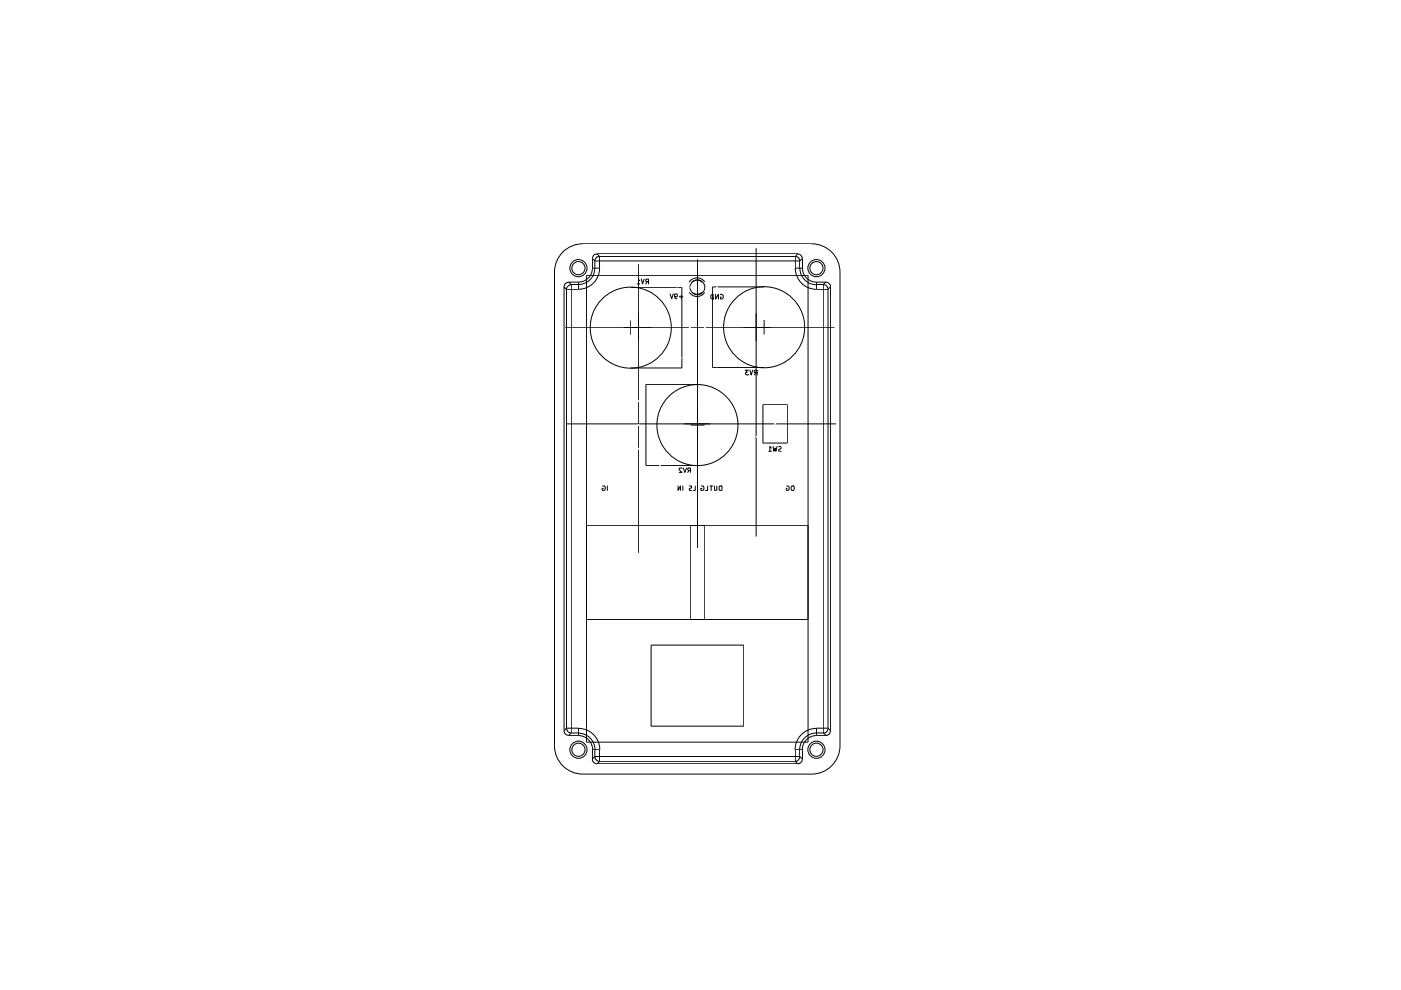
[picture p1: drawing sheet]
<svg xmlns="http://www.w3.org/2000/svg" width="297mm" height="210mm" viewBox="0 0 297 210" stroke-linecap="round" stroke-linejoin="round" font-family="sans-serif">
<g fill="none" stroke="#000" stroke-width=".21">
<path d="M119.3 53.4l1.7-1.1 1.2-.5 1.4-.1h48.5a6 6 0 0 1 6 6v100.4a6 6 0 0 1-6 6h-48.5a6 6 0 0 1-6-6v-100.4l.1-1.3 .5-1.3zM120.6 59.8l-.2 .1a.86 .86 0 0 0-.8 .9M120.6 59.8l.5 .5M120.6 59.8h2M122.6 59.8v1.5M124.3 58.4h47v99h-47zM125.6 56.9a2.96 2.96 0 0 1-3 2.9M125.6 56.9h1.5M125.6 54.8v2.1M125.6 54.8l.5 .5M126.1 55.3a4.6 4.6 0 0 1-1 4 4.3 4.3 0 0 1-4 1M126.1 55.3h43.4"/>
<path d="M126.6 53.8l-.7 .3-.3 .7M126.6 53.8l.5 .6M126.6 53.8h42.5M127.1 54.4l-.6 .1-.4 .8M127.1 56.9a4.5 4.5 0 0 1-4.5 4.4M127.1 54.4v2.5M127.1 54.4h41.5M135.3 56v61.2M135.6 59.5l-.2-.3v1M136 59.2l.2 1 .4-1M137.2 59.7l-.3 .5M137.5 59.7h-.5l-.1-.4 .6-.1v1"/>
<path d="M146.7 59.8a1.53 1.53 0 0 1 2.1 0M147.9 55v61.2M149.4 59.7a2 2 0 0 0-3.3 .1M149.4 59.6v.2M160.3 52.6v61.1M168.6 54.4h.4l.4 .3 .1 .6M168.6 56.9a4.5 4.5 0 0 0 4.5 4.4M168.6 56.9h1.5M168.6 54.4v2.5M169.1 53.8a1.1 1.1 0 0 1 1 1M169.1 53.8l-.5 .6M169.5 55.3a4.8 4.8 0 0 0 1.1 4 3.5 3.5 0 0 0 2.5 1.1"/>
<path d="M170.1 56.9a2.96 2.96 0 0 0 3 2.9M170.1 54.8l-.6 .5M170.1 54.8v2.1M173.1 59.8h2M173.1 59.8v1.5M175.1 59.8l.8 .4 .2 .6M175.1 59.8l-.6 .5M119.6 60.8v94.1M119.6 60.8l.5 .5M119.8 69.4h57.1M120.1 61.3h2.5M120.1 61.3v93.1"/>
<path d="M121.1 60.3l-.5 .2-.3 .3-.2 .5M121.1 60.3v95.1M132.2 69.5h3M133.7 60.9h10.9v17.1h-10.9M133.7 67.9v3.1M135 60.2h.6M142.1 62.3l.3 1 .3-1M143 62.7l.1 .2 .5-.1v-.4l-.5-.1a.72 .72 0 0 0 .2 1h.2M144 62.9h.8M144.4 62.6v.7M146.1 62a1.95 1.95 0 0 0 3.2 .1M146.8 62a1.47 1.47 0 0 0 2 0"/>
<path d="M149.4 61.9v.2M150.7 62.7l.5-.3v1l-.5-.2zM151.7 62.4v1l.6-1v1M152.7 62.5l.3-.1 .3 .3v.5l-.3 .2-.3-.1v-.3h.2M158.7 78.5h-.6l.3 .4-.3 .2v.2l.2 .2 .4-.1M159 78.5l.3 1 .3-1M160.3 79l-.4 .5M160.5 79h-.5l-.1-.4 .6-.1v1M162 60.8h-10.9v17.1h10.9M162 67.9v3M173.1 60.3h1.4M173.1 61.3h2.5"/>
<path d="M174.5 60.3a.97 .97 0 0 1 1.1 1M174.5 60.3v95.1M175.6 61.3v93.1M176.1 60.8v94.1M176.1 60.8l-.5 .5M120.2 89.9h57M144.6 99.3h-.6v.4l.6 .5h-.6M144.9 99.2l.3 1 .3-1M146.1 99.7l-.3 .5M146.4 99.7h-.4l-.2-.1 .1-.4h.5v1M146.4 90.1h3M147.9 81.5h-11v17.2h11"/>
<path d="M161.8 85.8h5.1v8.1h-5.1zM163 95.7h.6M163.6 95l-.4-.3v1M163.9 94.7l.2 1 .2-.7 .2 .7 .3-1M165.1 94.7h.3l.2 .1-.1 .4-.4 .1 .1 .4h.4M124.3 111.4h47M127.8 103l.5 .1v.8l-.5 .1-.1-.5h.2M128.8 103v1M143.8 103v1l.5-1v1M144.8 103v1M146.1 103l.5 .1v.3l-.5 .2 .1 .4h.4M146.3 111.4v20"/>
<path d="M147.4 103v1h-.4M148.7 103l.5 .1v.8l-.5 .1-.1-.5h.2M149.3 111.4v20M150 103v1h-.5M150.5 103h.6M150.8 103v1M151.5 103l.1 1 .4-.1v-.9M152.5 103.1h.6l-.1 .9-.5-.1zM166.8 103h.3l.2 .2v.6l-.2 .2-.4-.1v-.4h.2M167.8 103.1l.4-.1a.63 .63 0 0 1 0 1l-.4-.1zM124.3 131.4h47M138 136.8h19.7v17.2h-19.7z"/>
<path d="M119.6 154.9a1.01 1.01 0 0 0 1 1M120.1 154.4a1.1 1.1 0 0 0 1 1M120.1 154.4h2.5v1.5M120.1 154.4l-.5 .5M120.6 155.9h2M121.1 155.4l-.5 .5M121.1 155.4h1.5M122.6 154.4a4.5 4.5 0 0 1 4.6 4.6M122.6 155.4a3.5 3.5 0 0 1 3.6 3.6M122.6 156a3 3 0 0 1 3 3M125.6 159h1.5v2.4M125.6 159v1.9"/>
<path d="M126.1 159v1.4M173.1 154.4a4.5 4.5 0 0 0-4.5 4.6M173.1 156a3 3 0 0 0-3 3M173.1 155.9h2M174.5 155.4a4.2 4.2 0 0 0-4.3 1.6 4.9 4.9 0 0 0-.7 3.4M174.5 155.4l.6 .5M175.6 154.4l-.3 .8-.4 .2h-.4M175.6 154.4h-2.5v1.5M175.6 154.4l.5 .5M176.1 154.9l-.3 .8-.7 .2M125.6 160.9v.3l.3 .5 .7 .2M126.1 160.4a1.01 1.01 0 0 0 1 1"/>
<path d="M126.1 160.4l-.5 .5M126.1 160.4h43.4M126.6 161.9h42.5M127.1 161.4l-.5 .5M127.1 161.4h41.5M168.6 161.4l.5 .5M169.5 160.4a1.01 1.01 0 0 1-.9 1M169.5 160.4l.6 .5M170.1 160.9a.97 .97 0 0 1-1 1M170.1 160.9v-1.9h-1.5v2.4"/>
<circle cx="122.6" cy="56.9" r="1.82"/>
<circle cx="122.6" cy="56.9" r="1.4"/>
<circle cx="173.1" cy="56.9" r="1.82"/>
<circle cx="173.1" cy="56.9" r="1.4"/>
<circle cx="133.7" cy="69.5" r="8.6"/>
<circle cx="147.9" cy="60.9" r="1.57"/>
<circle cx="162" cy="69.4" r="8.6"/>
<circle cx="147.9" cy="90.1" r="8.6"/>
<circle cx="122.6" cy="159" r="1.82"/>
<circle cx="122.6" cy="159" r="1.4"/>
<circle cx="173.1" cy="159" r="1.82"/>
<circle cx="173.1" cy="159" r="1.4"/>
</g>
<g fill="#fff">
<path d="M144.2 105.4l.3 .2-.1 .2-.3-.2z"/>
<path d="M146.8 105.4l.3 .2-.1 .2-.4-.2z"/>
<path d="M128.2 105.4l.3 .2-.1 .2-.3-.2z"/>
<path d="M135.2 89.9l.4 .2-.2 .2-.3-.2z"/>
<path d="M135.2 94.9l.4 .2-.2 .2-.3-.2z"/>
<path d="M151.8 105.4l.3 .2-.1 .2-.3-.2z"/>
<path d="M149.3 105.4l.3 .2-.1 .2-.3-.2z"/>
<path d="M149 60.7l.3 .2-.1 .2-.4-.2z"/>
<path d="M146.4 60.7l.3 .2-.1 .2-.3-.2z"/>
<path d="M143.5 60.6l.3 .1-.1 .2-.4-.2z"/>
<path d="M146.2 64.3l.3 .2-.1 .2-.4-.2z"/>
<path d="M149.4 64.2l.3 .2-.1 .2-.3-.2z"/>
<path d="M151.9 60.7l.3 .2-.1 .2-.3-.2z"/>
<path d="M167.5 105.4l.3 .2-.1 .2-.3-.2z"/>
<path d="M164.3 87.1l.3 .2-.1 .2-.3-.2z"/>
<path d="M164.3 89.7l.3 .2-.1 .2-.3-.2z"/>
<path d="M164.3 92.2l.3 .2-.1 .2-.3-.2z"/>
<path d="M135.2 84.9l.4 .1-.2 .2-.3-.2z"/>
<path d="M146.2 74.3l.3 .2-.1 .2-.4-.2z"/>
<path d="M146.2 69.3l.3 .2-.1 .2-.4-.2z"/>
<path d="M149.4 69.2l.3 .2-.1 .2-.3-.2z"/>
<path d="M149.4 74.2l.3 .2-.1 .2-.3-.2z"/>
<path d="M167.2 87.7l.4 .1-.2 .2-.3-.2z"/>
<path d="M160.4 92.4l.3 .2-.1 .2-.3-.2z"/>
<path d="M165.6 99.7l.3 .2-.1 .2-.3-.2z"/>
<path d="M162.6 101.5l.3 .1-.1 .2-.3-.2z"/>
<path d="M164.7 60.1l.3 .2-.1 .2-.3-.2z"/>
<path d="M159.7 60.1l.3 .2-.1 .2-.3-.2z"/>
<path d="M151.9 78l.3 .2-.1 .2-.3-.2z"/>
<path d="M167.2 82.7l.4 .1-.2 .2-.3-.2z"/>
<path d="M154.7 60.1l.3 .2-.1 .2-.3-.2z"/>
<path d="M144.6 84.4l.3 .1-.1 .2-.4-.2z"/>
<path d="M148.2 82.4l.3 .2-.1 .2-.3-.2z"/>
<path d="M153.4 83l.3 .2-.1 .2-.4-.2z"/>
<path d="M156 82.5l.3 .2-.1 .2-.3-.2z"/>
<path d="M156.7 85.1l.3 .2-.1 .2-.4-.2z"/>
<path d="M145.4 86.2l.3 .2-.1 .2-.3-.2z"/>
<path d="M149.3 97.1l.3 .1-.1 .2-.3-.2z"/>
<path d="M133.5 100.4l.3 .2-.1 .2-.4-.2z"/>
<path d="M139.8 98.4l.3 .2-.1 .2-.3-.2z"/>
<path d="M129.7 92.6l.3 .2-.1 .2-.3-.2z"/>
<path d="M129.7 87.7l.3 .1-.1 .2-.3-.2z"/>
<path d="M143.1 94.3l.3 .1-.1 .2-.3-.2z"/>
<path d="M140.2 93l.3 .2-.1 .2-.3-.2z"/>
<path d="M142.8 92.8l.3 .2-.1 .2-.3-.2z"/>
<path d="M144.2 75.7l.3 .2-.1 .2-.3-.2z"/>
<path d="M141.3 79l.3 .2-.1 .2-.3-.2z"/>
<path d="M132.2 60.1l.3 .2-.1 .2-.3-.2z"/>
<path d="M143 85.9l.3 .2-.1 .2-.3-.2z"/>
<path d="M131.7 82.9l.3 .2-.1 .2-.3-.2z"/>
<path d="M154.6 97.1l.3 .2-.1 .2-.3-.2z"/>
<path d="M149.4 96.2l.3 .2-.1 .2-.3-.2z"/>
<path d="M155.4 97.8l.3 .2-.1 .2-.3-.2z"/>
<path d="M152.3 94.2l.3 .2-.1 .1-.4-.1z"/>
<path d="M158.5 95.6l.3 .2-.1 .2-.3-.2z"/>
</g>
</svg>
